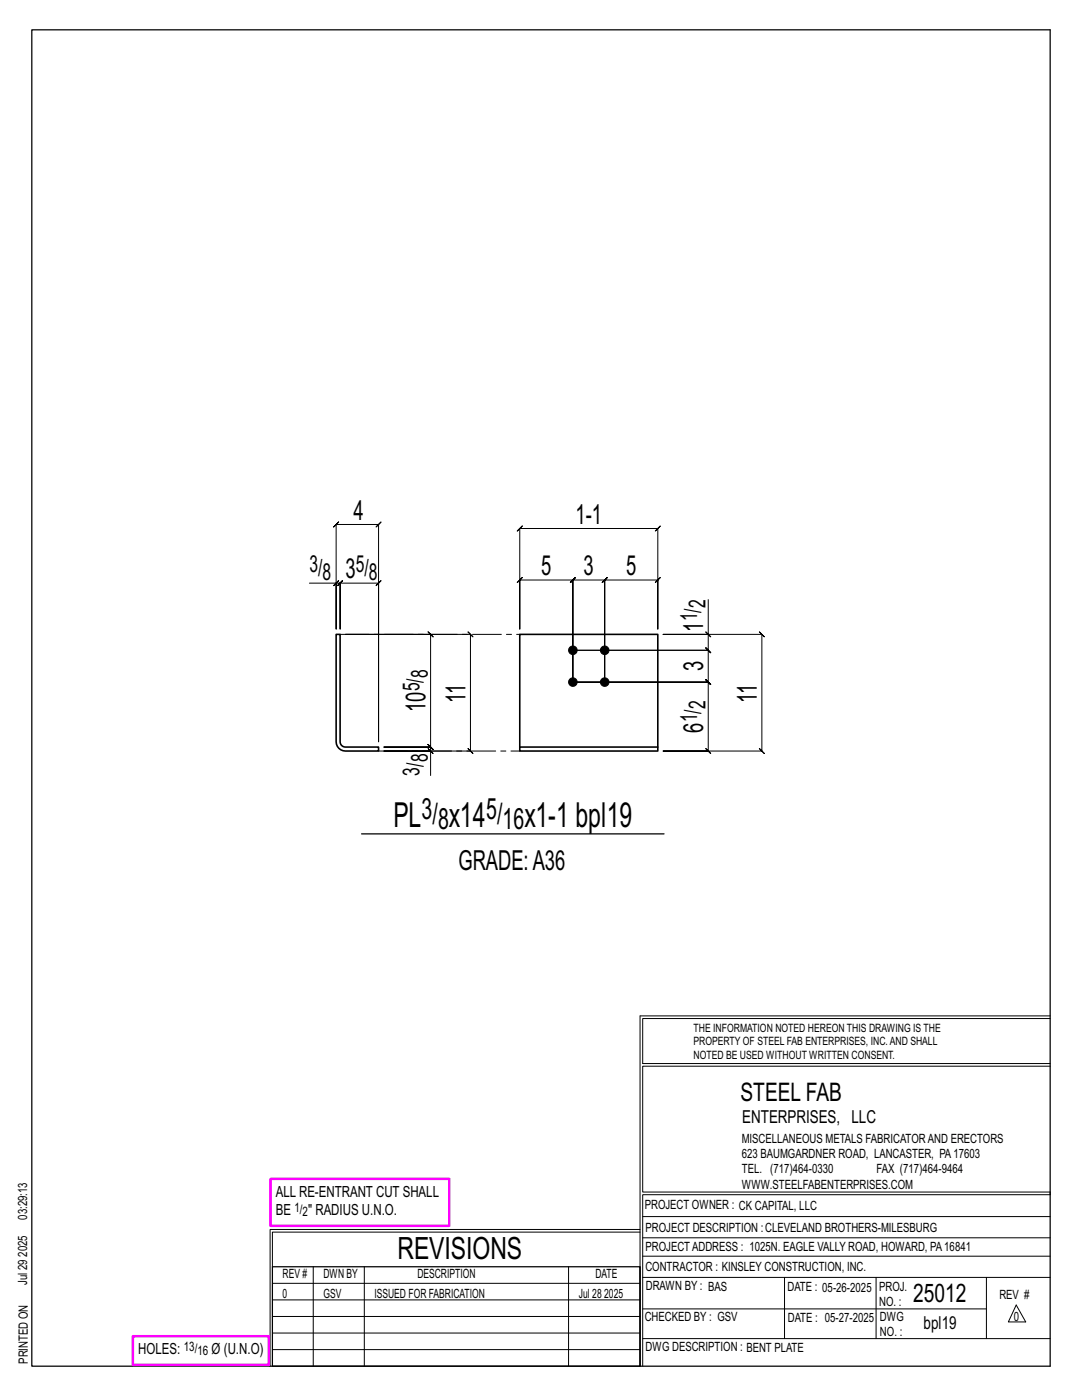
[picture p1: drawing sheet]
<svg xmlns="http://www.w3.org/2000/svg" width="216mm" height="279mm" viewBox="0 0 216 279" stroke-linecap="round" stroke-linejoin="round" font-family="sans-serif">
<defs><g id="words">
<g font-size="6.9">
<text x="78.5" y="165">PL</text>
<text x="89.6" y="165">x14</text>
<text x="104.6" y="165">x1-1 bpl19</text>
</g>
<text font-size="6.1" x="79.3" y="251.3">REVISIONS</text>
<g font-size="5.9">
<text x="84.1" y="163.4">3/</text>
<text x="87.4" y="165.5">8</text>
<text x="97" y="163.4">5/</text>
<text x="100.3" y="165.5">16</text>
</g>
<g font-size="5.5">
<text x="70.5" y="103.7">4</text>
<text x="114.8" y="104.5">1-1</text>
<text x="68.9" y="115.4">3</text>
<text x="108" y="114.8">5</text>
<text x="116.5" y="114.8">3</text>
<text x="124.9" y="114.8">5</text>
<text x="140.3" y="126.1" transform="rotate(-90 140.3 126.1)">1</text>
<text x="140.3" y="134" transform="rotate(-90 140.3 134)">3</text>
<text x="84.9" y="142.1" transform="rotate(-90 84.9 142.1)">10</text>
<text x="92.9" y="140.2" transform="rotate(-90 92.9 140.2)">11</text>
<text x="151" y="140.3" transform="rotate(-90 151 140.3)">11</text>
<text x="140.3" y="146.2" transform="rotate(-90 140.3 146.2)">6</text>
<text x="91.5" y="173.7">GRADE:A36</text>
</g>
<g font-size="5.1">
<text x="147.8" y="219.8">STEEL FAB</text>
<text x="182.2" y="259.9">25012</text>
</g>
<g font-size="4.7">
<text x="61.7" y="114.1">3/</text>
<text x="64.4" y="115.8">8</text>
<text x="71" y="114.1">5/</text>
<text x="73.6" y="115.8">8</text>
<text x="139.1" y="124" transform="rotate(-90 139.1 124)">1/</text>
<text x="140.7" y="121.4" transform="rotate(-90 140.7 121.4)">2</text>
<text x="83.7" y="138" transform="rotate(-90 83.7 138)">5/</text>
<text x="85.3" y="135.4" transform="rotate(-90 85.3 135.4)">8</text>
<text x="140.7" y="141.5" transform="rotate(-90 140.7 141.5)">2</text>
<text x="139.1" y="144.2" transform="rotate(-90 139.1 144.2)">1/</text>
<text x="83.7" y="154.8" transform="rotate(-90 83.7 154.8)">3/</text>
<text x="85.3" y="152.2" transform="rotate(-90 85.3 152.2)">8</text>
</g>
<g font-size="3.6">
<text x="148.1" y="224.1">ENTERPRISES, LLC</text>
<text x="184.3" y="265.2">bpl19</text>
</g>
<g font-size="3.1">
<text x="55" y="238.9">ALL RE-ENTRANT CUT SHALL</text>
<text x="55" y="242.5">BE</text>
<text x="61.5" y="242.5">&quot; RADIUS U.N.O.</text>
<text x="27.6" y="270.2">HOLES:</text>
<text x="42.2" y="270.2">Ø (U.N.O)</text>
</g>
<g font-size="2.6">
<text x="58.8" y="241.8">1/</text>
<text x="60.4" y="242.7">2</text>
<text x="36.7" y="269.6">13/</text>
<text x="39.4" y="270.5">16</text>
</g>
<g font-size="2.5">
<text x="148" y="231.2">623 BAUMGARDNER ROAD, LANCASTER, PA17603</text>
<text x="148" y="228.1">MISCELLANEOUS METALS FABRICATORAND ERECTORS</text>
<text x="148" y="237.2">WWW.STEELFABENTERPRISES.COM</text>
<text x="148" y="234.2">TEL. (717)464-0330</text>
<text x="174.9" y="234.2">FAX (717)464-9464</text>
<text x="5.4" y="243.4" transform="rotate(-90 5.4 243.4)">03:29:13</text>
<text x="128.7" y="241.3">PROJECT OWNER : CK CAPITAL, LLC</text>
<text x="128.8" y="246">PROJECT DESCRIPTION :CLEVELAND BROTHERS-MILESBURG</text>
<text x="5.4" y="250.8" transform="rotate(-90 5.4 250.8)">2025</text>
<text x="128.8" y="249.7">PROJECTADDRESS : 1025N. EAGLE VALLY ROAD, HOWARD, PA16841</text>
<text x="5.4" y="256.5" transform="rotate(-90 5.4 256.5)">Jul 29</text>
<text x="56.4" y="255">REV #</text>
<text x="64.5" y="255">DWN BY</text>
<text x="83.3" y="255">DESCRIPTION</text>
<text x="118.8" y="255">DATE</text>
<text x="128.8" y="253.7">CONTRACTOR : KINSLEY CONSTRUCTION, INC.</text>
<text x="128.9" y="257.5">DRAWN BY : BAS</text>
<text x="157.1" y="257.6">DATE : 05-26-2025</text>
<text x="175.4" y="257.7">PROJ.</text>
<text x="56.4" y="259">0</text>
<text x="64.5" y="259">GSV</text>
<text x="74.7" y="259">ISSUED FOR FABRICATION</text>
<text x="115.5" y="259">Jul 28</text>
<text x="120.6" y="259">2025</text>
<text x="128.6" y="263.7">CHECKED BY : GSV</text>
<text x="157.2" y="263.7">DATE : 05-27-2025</text>
<text x="175.4" y="260.7">NO. :</text>
<text x="175.6" y="263.7">DWG</text>
<text x="199.4" y="259.2">REV #</text>
<text x="202.3" y="263.7">0</text>
<text x="128.8" y="269.7">DWG DESCRIPTION : BENT PLATE</text>
<text x="175.6" y="266.7">NO. :</text>
<text x="5.5" y="272.2" transform="rotate(-90 5.5 272.2)">PRINTED ON</text>
</g>
<g font-size="2.3">
<text x="138.4" y="208.6">PROPERTY OF STEEL FAB ENTERPRISES, INC.AND SHALL</text>
<text x="138.4" y="205.9">THE INFORMATION NOTED HEREON THIS DRAWING IS THE</text>
<text x="138.4" y="211.3">NOTED BE USED WITHOUT WRITTEN CONSENT.</text>
</g>
</g></defs>
<g fill="none" stroke="#000" stroke-width=".2">
<path d="M61.7 116.4h5.4v9.1v-20.8l-.5 .5 1-1-.5 .5h8.4l-.5 .5 1-1-.5 .5v43.3v-31.6l.5-.5-1 1 .5-.5h-7.6l.5-.5-1 1 .5-.5v9.1v-9.1l.5-.5-1 1 .5-.5h-.8M67.1 116.4l-.5 .5 1-1zM104.2 105l-.5 .5h27.6l-.5 .5 1-1-.5 .5v20v-9.7l.5-.5-1 1 .5-.5h-10.6l.5-.5-1 1 .5-.5v20.3v-20.3l.5-.5-1 1 .5-.5h-6.4l.5-.5-1 1 .5-.5v20.3v-20.3l.5-.5-1 1 .5-.5h-10.6l.5-.5-1 1 .5-.5v9.7v-20l-.5 .5zM141.3 119.7v6.9h-9h19.7l-.5-.5 1 1-.5-.5v23.3l-.5-.5 1 1-.5-.5h-19.7h9l.5 .5-1-1 .5 .5v-13.8l.5 .5-1-1 .5 .5h-27h27l.5 .5-1-1 .5 .5v-6.3l.5 .5-1-1 .5 .5h-27h27l.5 .5-1-1 .5 .5v-3.2M140.8 126.1l1 1zM85.4 149.4l1 1zM85.9 149.9v-.8l.5 .5-1-1 .5 .5h-9.3h9.3l.5 .5-1-1 .5 .5v-22.5l.5 .5-1-1 .5 .5h-17h25l-.5-.5 1 1-.5-.5v23.3l-.5-.5 1 1-.5-.5h-17.3h9.3v4.9M127.7 202.7v70M127.7 202.7h81.8M209.5 203.3h-81.3v9h81.3M209.5 212.8h-81.3v25.1h81.3v.5h-81.3v34.3M54.4 259.4h73.3"/>
<path d="M54.4 256.1h73.3M62.5 252.8v19.9M72.7 252.8v19.9M113.4 252.8v19.9M127.7 245.4h-73.8v27.3M127.7 245.9h-73.3v6.9M128.2 242.8h81.3M128.2 254.9h81.3M128.2 250.7h81.3M128.2 247h81.3M156.5 254.9v12.2M174.8 254.9v12.2"/>
<path d="M196.8 254.9v12.2M54.4 269.3h73.3M54.4 266h73.3M54.4 262.7h73.3M128.2 261.2h68.6M128.2 267.1h81.3M202.8 260.4l1.9 3.4h-3.5z"/>
</g>
<path d="M6.3 6h203.2v266.7h-203.2zM72.1 166.4h60.4M54.4 252.8h73.3v19.9h-73.3z" fill="none" stroke="#000" stroke-width=".25"/>
<path d="M54 235.3h35.6v9.3h-35.6zM26.5 266.7h27.1v5.7h-27.1z" fill="none" stroke="#f0f" stroke-width=".5"/>
<g fill="#000" stroke="#000" stroke-width=".2">
<circle cx="114.3" cy="129.8" r=".86"/>
<circle cx="114.3" cy="136.1" r=".86"/>
<circle cx="120.7" cy="136.1" r=".86"/>
<circle cx="120.7" cy="129.8" r=".86"/>
</g>
<path d="M67.1 126.6h.8v21.7l.5 .7 .5 .1h6.6v.8h-6.6a1.85 1.85 0 0 1-1.8-1.9zM103.7 149.1h27.6v.8h-27.6zM103.7 149.1v-22.5h27.6v22.5" fill="none" stroke="#000" stroke-width=".32"/>
<path d="M67.9 126.6h35.8M75.5 149.9h28.2" fill="none" stroke="#000" stroke-width=".2" stroke-dasharray="5.8 1 1 1"/>
<use href="#words"/>
</svg>
